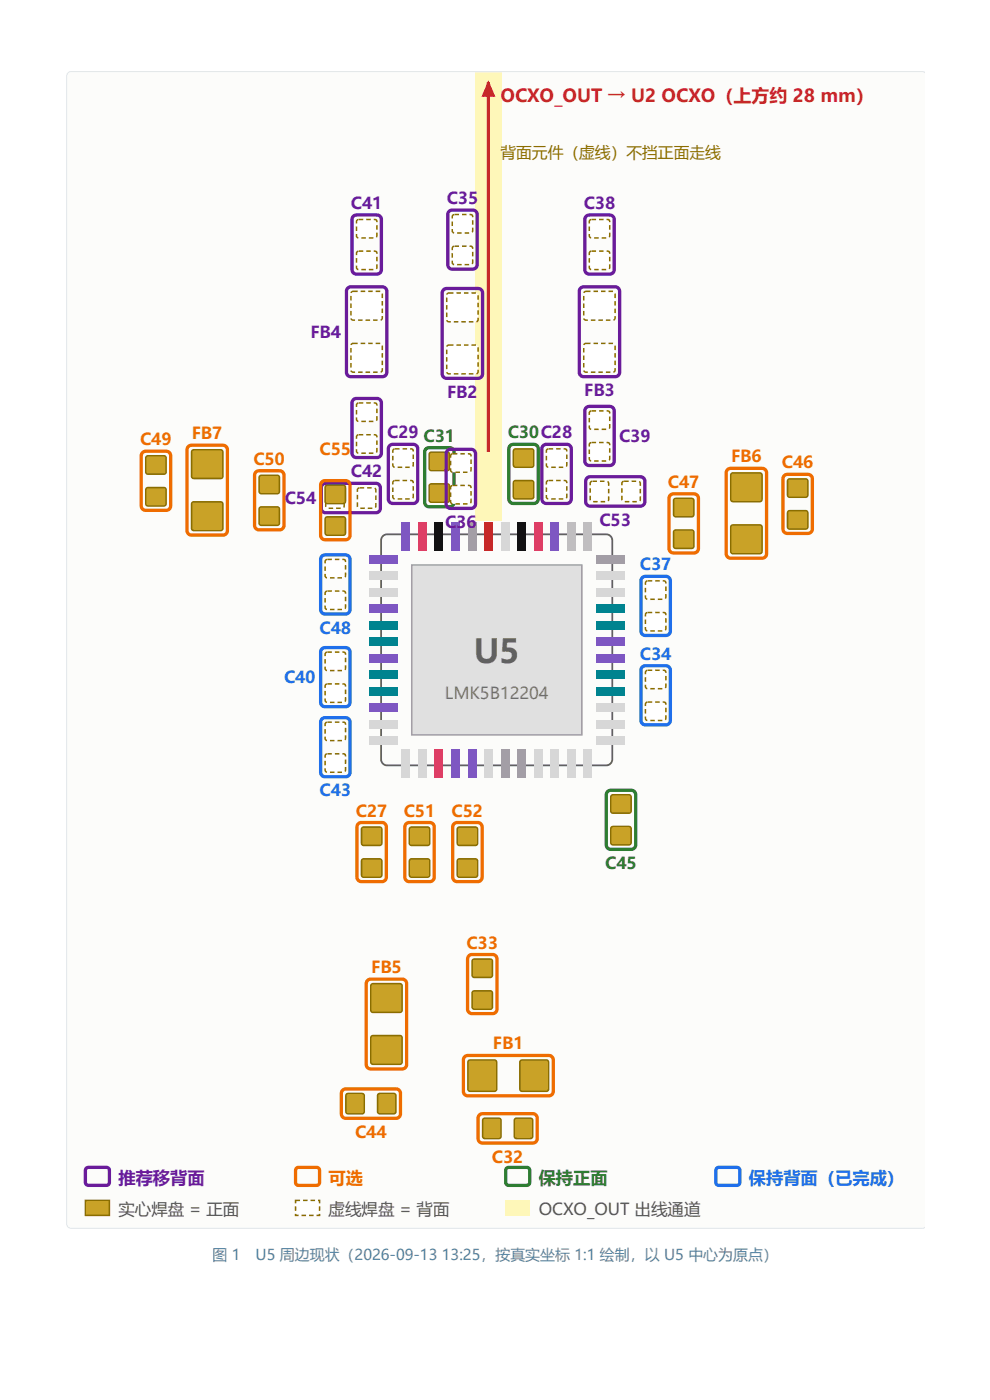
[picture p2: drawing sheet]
<svg xmlns="http://www.w3.org/2000/svg" width="210mm" height="297mm" viewBox="0 0 210 297" stroke-linecap="round" stroke-linejoin="round" font-family="sans-serif">
<defs><g id="words">
<text font-size="7" fill="#616161" x="100.4" y="140.7">U5</text>
<text font-size="3.8" fill="#c62828" x="106.1" y="21.6">OCXO_OUT → U2 OCXO（上方约 28 mm）</text>
<text font-size="3.7" fill="#6a1b9a" x="25.1" y="251.2">推荐移背面</text>
<text font-size="3.7" fill="#ef6c00" x="69.7" y="251.2">可选</text>
<text font-size="3.7" fill="#2e7d32" x="114.2" y="251.2">保持正面</text>
<text font-size="3.7" fill="#1f6feb" x="158.8" y="251.2">保持背面（已完成）</text>
<g font-size="3.5" fill="#6a1b9a">
<text x="74.4" y="44.3">C41</text>
<text x="94.7" y="43.3">C35</text>
<text x="123.8" y="44.3">C38</text>
<text x="65.8" y="71.7">FB4</text>
<text x="94.8" y="84.4">FB2</text>
<text x="123.8" y="84.1">FB3</text>
<text x="82.1" y="93">C29 C31</text>
<text x="131.3" y="93.8">C39</text>
<text x="74.4" y="101.2">C42</text>
<text x="60.4" y="106.9">C54</text>
<text x="94.4" y="112">C</text>
<text x="96.7" y="112">36</text>
<text x="127.1" y="111.5">C53</text>
</g>
<g font-size="3.5" fill="#ef6c00">
<text x="29.7" y="94.5">C49</text>
<text x="40.7" y="93.2">FB7</text>
<text x="53.8" y="98.6">C50</text>
<text x="67.8" y="96.6">C55</text>
<text x="155" y="98.1">FB6</text>
<text x="165.8" y="99.4">C46</text>
<text x="141.6" y="103.5">C47</text>
<text x="75.5" y="173.2">C27</text>
<text x="85.6" y="173.2">C51</text>
<text x="95.8" y="173.2">C52</text>
<text x="98.9" y="201.2">C33</text>
<text x="78.7" y="206.4">FB5</text>
<text x="104.5" y="222.6">FB1</text>
<text x="75.3" y="241.4">C44</text>
<text x="104.3" y="246.6">C32</text>
</g>
<g font-size="3.5" fill="#2e7d32">
<text x="107.7" y="93">C30C28</text>
<text x="128.3" y="184.3">C45</text>
</g>
<g font-size="3.5" fill="#1f6feb">
<text x="135.7" y="121">C37</text>
<text x="67.8" y="134.4">C48</text>
<text x="135.7" y="140">C34</text>
<text x="60.2" y="145">C40</text>
<text x="67.8" y="168.9">C43</text>
</g>
<text font-size="3.5" fill="#757575" x="94.3" y="148.4">LMK5B12204</text>
<g font-size="3.5" fill="#555">
<text x="25.1" y="257.8">实心焊盘 = 正面</text>
<text x="69.7" y="257.8">虚线焊盘 = 背面</text>
<text x="114.2" y="257.8">OCXO_OUT 出线通道</text>
</g>
<text font-size="3.3" fill="#8a6d00" x="106.1" y="33.5">背面元件（虚线）不挡正面走线</text>
<text font-size="3.2" fill="#607d8b" x="45.1" y="267.3">图 1　U5 周边现状（2026-09-13 13:25，按真实坐标 1:1 绘制，以 U5 中心为原点）</text>
</g></defs>
<path d="M196.1 15.4l-.6-.2h-180.4a.92 .92 0 0 0-.9 .9v243.5a.92 .92 0 0 0 .9 1h180.4l.6-.2" fill="none" stroke="#e1e6ea" stroke-width=".26"/>
<path d="M14.3 15.3h181.8v245.1h-181.8z" fill="#fcfcfa"/>
<path d="M100.8 15.3h5.6v95.3h-5.6z" fill="#fff59d"/>
<path d="M103.6 17.4v78.5" fill="none" stroke="#c62828" stroke-width=".7" stroke-linecap="butt"/>
<path d="M103.6 17.4l1.2 3h-2.5z" fill="#c62828"/>
<path d="M103.6 17.4l1.2 3h-2.5z" fill="none" stroke="#c62828" stroke-width=".32"/>
<path d="M87.3 119.9h36v36h-36z" fill="#e0e0e0"/>
<path d="M87.3 119.9h36v36h-36z" fill="none" stroke="#9e9e9e" stroke-width=".32"/>
<path d="M81.2 113.7l.9-.3h46.4a1.27 1.27 0 0 1 1.3 1.2v46.5a1.27 1.27 0 0 1-1.3 1.3h-46.4a1.27 1.27 0 0 1-1.3-1.3v-46.5z" fill="none" stroke="#616161" stroke-width=".38"/>
<g fill="#d7d7d7">
<path d="M85.2 158.9h1.7v6.1h-1.7z"/>
<path d="M88.7 158.9h1.7v6.1h-1.7z"/>
</g>
<path d="M92.2 158.9h1.7v6.1h-1.7z" fill="#ec407a"/>
<g fill="#7e57c2">
<path d="M95.7 158.9h1.7v6.1h-1.7z"/>
<path d="M99.2 158.9h1.7v6.1h-1.7z"/>
</g>
<path d="M102.7 158.9h1.7v6.1h-1.7z" fill="#d7d7d7"/>
<g fill="#9e9e9e">
<path d="M106.2 158.9h1.7v6.1h-1.7z"/>
<path d="M109.7 158.9h1.7v6.1h-1.7z"/>
</g>
<g fill="#d7d7d7">
<path d="M113.2 158.9h1.7v6.1h-1.7z"/>
<path d="M116.7 158.9h1.7v6.1h-1.7z"/>
<path d="M120.2 158.9h1.7v6.1h-1.7z"/>
<path d="M123.7 158.9h1.7v6.1h-1.7z"/>
<path d="M126.3 156.3h6.1v1.7h-6.1z"/>
<path d="M126.3 152.8h6.1v1.7h-6.1z"/>
<path d="M126.3 149.3h6.1v1.7h-6.1z"/>
</g>
<g fill="#00838f">
<path d="M126.3 145.8h6.1v1.7h-6.1z"/>
<path d="M126.3 142.3h6.1v1.7h-6.1z"/>
</g>
<g fill="#7e57c2">
<path d="M126.3 138.8h6.1v1.7h-6.1z"/>
<path d="M126.3 135.3h6.1v1.7h-6.1z"/>
</g>
<g fill="#00838f">
<path d="M126.3 131.8h6.1v1.7h-6.1z"/>
<path d="M126.3 128.3h6.1v1.7h-6.1z"/>
</g>
<g fill="#d7d7d7">
<path d="M126.3 124.8h6.1v1.7h-6.1z"/>
<path d="M126.3 121.3h6.1v1.7h-6.1z"/>
</g>
<path d="M126.3 117.8h6.1v1.7h-6.1z" fill="#9e9e9e"/>
<g fill="#bdbdbd">
<path d="M123.7 110.7h1.7v6.1h-1.7z"/>
<path d="M120.2 110.7h1.7v6.1h-1.7z"/>
</g>
<path d="M116.7 110.7h1.7v6.1h-1.7z" fill="#7e57c2"/>
<path d="M113.2 110.7h1.7v6.1h-1.7z" fill="#ec407a"/>
<path d="M109.7 110.7h1.7v6.1h-1.7z" fill="#111"/>
<path d="M106.2 110.7h1.7v6.1h-1.7z" fill="#d7d7d7"/>
<path d="M102.7 110.7h1.7v6.1h-1.7z" fill="#c62828"/>
<path d="M99.2 110.7h1.7v6.1h-1.7z" fill="#9e9e9e"/>
<path d="M95.7 110.7h1.7v6.1h-1.7z" fill="#7e57c2"/>
<path d="M92.2 110.7h1.7v6.1h-1.7z" fill="#111"/>
<path d="M88.7 110.7h1.7v6.1h-1.7z" fill="#ec407a"/>
<g fill="#7e57c2">
<path d="M85.2 110.7h1.7v6.1h-1.7z"/>
<path d="M78.2 117.8h6.1v1.7h-6.1z"/>
</g>
<g fill="#d7d7d7">
<path d="M78.2 121.3h6.1v1.7h-6.1z"/>
<path d="M78.2 124.8h6.1v1.7h-6.1z"/>
</g>
<path d="M78.2 128.3h6.1v1.7h-6.1z" fill="#7e57c2"/>
<g fill="#00838f">
<path d="M78.2 131.8h6.1v1.7h-6.1z"/>
<path d="M78.2 135.3h6.1v1.7h-6.1z"/>
</g>
<path d="M78.2 138.8h6.1v1.7h-6.1z" fill="#7e57c2"/>
<g fill="#00838f">
<path d="M78.2 142.3h6.1v1.7h-6.1z"/>
<path d="M78.2 145.8h6.1v1.7h-6.1z"/>
</g>
<path d="M78.2 149.3h6.1v1.7h-6.1z" fill="#7e57c2"/>
<g fill="#d7d7d7">
<path d="M78.2 152.8h6.1v1.7h-6.1z"/>
<path d="M78.2 156.3h6.1v1.7h-6.1z"/>
</g>
<path d="M76.8 182.3l.3-.1h3.4l.3 .1 .2 .4v2.9l-.2 .4-.3 .1h-3.4l-.3-.1-.2-.4v-2.9z" fill="#c9a227"/>
<path d="M76.8 182.3l.3-.1h3.4l.3 .1 .2 .4v2.9l-.2 .4-.3 .1h-3.4l-.3-.1-.2-.4v-2.9z" fill="none" stroke="#8a6d00" stroke-width=".32"/>
<path d="M76.8 175.6l.3-.1h3.4l.3 .1 .2 .3v3l-.2 .3-.3 .2h-3.4l-.3-.2-.2-.3v-3z" fill="#c9a227"/>
<path d="M76.8 175.6l.3-.1h3.4l.3 .1 .2 .3v3l-.2 .3-.3 .2h-3.4l-.3-.2-.2-.3v-3z" fill="none" stroke="#8a6d00" stroke-width=".32"/>
<path d="M76 174.8l.6-.3h4.4a.95 .95 0 0 1 .9 1v10.6a.95 .95 0 0 1-.9 .9h-4.4a.95 .95 0 0 1-.9-.9v-10.6z" fill="none" stroke="#ef6c00" stroke-width=".7" stroke-linecap="butt"/>
<path d="M116 95.4l.3-.2h3.4l.3 .2 .2 .3v3l-.2 .3-.3 .1h-3.4l-.3-.1-.2-.3v-3z" fill="#fff"/>
<path d="M117.9 95.1h1v.3h-1zM119.5 95.1h.2a.58 .58 0 0 1 .6 .7l-.3-.1a.35 .35 0 0 0-.5-.3zM120 96.4h.3v1h-.3zM120 98h.3l-.1 1.1-.3-.2zM118.5 99h.9v.3h-.9zM116.9 99h.9v.3h-.9zM115.7 98.3h.3v.5l.3 .2-.1 .3a.72 .72 0 0 1-.5-1zM115.7 96.7h.3v1h-.3zM115.9 95.2l.3-.1 .1 .3-.3 .1v.6h-.3v-.7zM116.3 95.1h1v.3h-1z" fill="#8a6d00"/>
<path d="M116 102.1l.3-.2h3.4l.3 .2 .2 .3v3l-.2 .3-.3 .2h-3.4l-.3-.2-.2-.3v-3z" fill="#fff"/>
<path d="M117.9 101.8h1v.3h-1zM119.5 101.8h.2a.58 .58 0 0 1 .6 .7l-.3-.1a.35 .35 0 0 0-.5-.3zM120 103.1h.3v1h-.3zM120 104.7h.3l-.1 1.1-.3-.2zM118.5 105.7h.9v.3h-.9zM116.9 105.7h.9v.3h-.9zM115.7 105h.3v.5l.3 .2-.1 .3a.72 .72 0 0 1-.5-1zM115.7 103.4h.3v1h-.3zM115.9 101.9l.3-.1 .1 .3-.3 .2v.5h-.3v-.7zM116.3 101.8h1v.3h-1z" fill="#8a6d00"/>
<path d="M115.2 94.5l.6-.2h4.4a.95 .95 0 0 1 .9 .9v10.7a.95 .95 0 0 1-.9 .9h-4.4a.95 .95 0 0 1-.9-.9v-10.7z" fill="none" stroke="#6a1b9a" stroke-width=".7" stroke-linecap="butt"/>
<path d="M83.4 95.4l.4-.2h3.3l.4 .2 .1 .3v3l-.1 .3-.4 .1h-3.3l-.4-.1-.1-.3v-3z" fill="#fff"/>
<path d="M85.3 95.1h1v.3h-1zM86.9 95.1h.2a.58 .58 0 0 1 .7 .7l-.3-.1a.35 .35 0 0 0-.6-.3zM87.5 96.4h.3v1h-.3zM87.5 98h.3l-.2 1.1-.2-.2zM85.9 99h1v.3h-1zM84.3 99h1v.3h-1zM83.1 98.3h.3l.1 .5 .2 .2-.1 .3a.72 .72 0 0 1-.5-1zM83.1 96.7h.3v1h-.3zM83.3 95.2l.3-.1 .1 .3-.2 .1-.1 .6h-.3l.1-.7zM83.8 95.1h.9v.3h-.9z" fill="#8a6d00"/>
<path d="M83.4 102.1l.4-.2h3.3l.4 .2 .1 .3v3l-.1 .3-.4 .2h-3.3l-.4-.2-.1-.3v-3z" fill="#fff"/>
<path d="M85.3 101.8h1v.3h-1zM86.9 101.8h.2a.58 .58 0 0 1 .7 .7l-.3-.1a.35 .35 0 0 0-.6-.3zM87.5 103.1h.3v1h-.3zM87.5 104.7h.3l-.2 1.1-.2-.2zM85.9 105.7h1v.3h-1zM84.3 105.7h1v.3h-1zM83.1 105h.3l.1 .5 .2 .2-.1 .3a.72 .72 0 0 1-.5-1zM83.1 103.4h.3v1h-.3zM83.3 101.9l.3-.1 .1 .3-.2 .2-.1 .5h-.3l.1-.7zM83.8 101.8h.9v.3h-.9z" fill="#8a6d00"/>
<path d="M82.6 94.5l.7-.2h4.3a.95 .95 0 0 1 1 .9v10.7a.95 .95 0 0 1-1 .9h-4.3a.95 .95 0 0 1-1-.9v-10.7z" fill="none" stroke="#6a1b9a" stroke-width=".7" stroke-linecap="butt"/>
<path d="M109 95.4l.3-.2h3.4l.3 .2 .2 .3v3l-.2 .3-.3 .1h-3.4l-.3-.1-.2-.3v-3z" fill="#c9a227"/>
<path d="M109 95.4l.3-.2h3.4l.3 .2 .2 .3v3l-.2 .3-.3 .1h-3.4l-.3-.1-.2-.3v-3z" fill="none" stroke="#8a6d00" stroke-width=".32"/>
<path d="M109 102.1l.3-.2h3.4l.3 .2 .2 .3v3l-.2 .3-.3 .2h-3.4l-.3-.2-.2-.3v-3z" fill="#c9a227"/>
<path d="M109 102.1l.3-.2h3.4l.3 .2 .2 .3v3l-.2 .3-.3 .2h-3.4l-.3-.2-.2-.3v-3z" fill="none" stroke="#8a6d00" stroke-width=".32"/>
<path d="M108.2 94.5l.6-.2h4.4a.95 .95 0 0 1 .9 .9v10.7a.95 .95 0 0 1-.9 .9h-4.4a.95 .95 0 0 1-.9-.9v-10.7z" fill="none" stroke="#2e7d32" stroke-width=".7" stroke-linecap="butt"/>
<path d="M91.1 96.1l.4-.2h3.3l.4 .2 .1 .3v3l-.1 .3-.4 .1h-3.3l-.4-.1-.1-.3v-3z" fill="#c9a227"/>
<path d="M91.1 96.1l.4-.2h3.3l.4 .2 .1 .3v3l-.1 .3-.4 .1h-3.3l-.4-.1-.1-.3v-3z" fill="none" stroke="#8a6d00" stroke-width=".32"/>
<path d="M91.1 102.8l.4-.2h3.3l.4 .2 .1 .3v3l-.1 .3-.4 .2h-3.3l-.4-.2-.1-.3v-3z" fill="#c9a227"/>
<path d="M91.1 102.8l.4-.2h3.3l.4 .2 .1 .3v3l-.1 .3-.4 .2h-3.3l-.4-.2-.1-.3v-3z" fill="none" stroke="#8a6d00" stroke-width=".32"/>
<path d="M90.3 95.2l.7-.2h4.3a.95 .95 0 0 1 1 .9v10.7a.95 .95 0 0 1-1 .9h-4.3a.95 .95 0 0 1-1-.9v-10.7z" fill="none" stroke="#2e7d32" stroke-width=".7" stroke-linecap="butt"/>
<path d="M100.2 210.3l.4-.1h3.3l.4 .1 .1 .4v2.9l-.1 .4-.4 .1h-3.3l-.4-.1-.1-.4v-2.9z" fill="#c9a227"/>
<path d="M100.2 210.3l.4-.1h3.3l.4 .1 .1 .4v2.9l-.1 .4-.4 .1h-3.3l-.4-.1-.1-.4v-2.9z" fill="none" stroke="#8a6d00" stroke-width=".32"/>
<path d="M100.2 203.6l.4-.1h3.3l.4 .1 .1 .3v3l-.1 .3-.4 .2h-3.3l-.4-.2-.1-.3v-3z" fill="#c9a227"/>
<path d="M100.2 203.6l.4-.1h3.3l.4 .1 .1 .3v3l-.1 .3-.4 .2h-3.3l-.4-.2-.1-.3v-3z" fill="none" stroke="#8a6d00" stroke-width=".32"/>
<path d="M99.4 202.8l.7-.3h4.3a.95 .95 0 0 1 1 1v10.6a.95 .95 0 0 1-1 .9h-4.3a.95 .95 0 0 1-1-.9v-10.6z" fill="none" stroke="#ef6c00" stroke-width=".7" stroke-linecap="butt"/>
<path d="M95.7 96.4l.3-.1h3.4l.3 .1 .2 .4v2.9l-.2 .3-.3 .2h-3.4l-.3-.2-.2-.3v-2.9z" fill="#fff"/>
<path d="M97.6 96.1h1v.3h-1zM99.2 96.1h.2a.58 .58 0 0 1 .6 .7h-.3a.35 .35 0 0 0-.5-.4zM99.7 97.5h.3v.9h-.3zM99.7 99.1h.3l-.1 1-.3-.2zM98.2 100h.9v.3h-.9zM96.6 100h.9v.3h-.9zM95.4 99.3h.3v.6l.3 .1-.1 .3a.72 .72 0 0 1-.5-1zM95.4 97.8h.3v.9h-.3zM95.6 96.2l.3-.1v.3l-.2 .2v.5h-.3v-.7zM96 96.1h1v.3h-1z" fill="#8a6d00"/>
<path d="M95.7 103.1l.3-.1h3.4l.3 .1 .2 .4v2.9l-.2 .4-.3 .1h-3.4l-.3-.1-.2-.4v-2.9z" fill="#fff"/>
<path d="M97.6 102.8h1v.3h-1zM99.2 102.8h.2a.58 .58 0 0 1 .6 .8l-.3-.1a.35 .35 0 0 0-.5-.4zM99.7 104.2h.3v.9h-.3zM99.7 105.8h.3l-.1 1-.3-.2zM98.2 106.7h.9v.4h-.9zM96.6 106.7h.9v.4h-.9zM95.4 106.1h.3v.5l.3 .1-.1 .4a.72 .72 0 0 1-.5-1zM95.4 104.5h.3v.9h-.3zM95.6 103l.3-.2v.4l-.2 .1v.5h-.3v-.6zM96 102.8h1v.3h-1z" fill="#8a6d00"/>
<path d="M94.9 95.6l.6-.3h4.4a.95 .95 0 0 1 .9 1v10.6a.95 .95 0 0 1-.9 1h-4.4a.95 .95 0 0 1-.9-1v-10.6z" fill="none" stroke="#6a1b9a" stroke-width=".7" stroke-linecap="butt"/>
<path d="M125.1 87.3l.3-.1h3.4l.3 .1 .2 .3v3l-.2 .3-.3 .2h-3.4l-.3-.2-.2-.3v-3z" fill="#fff"/>
<path d="M127 87h1v.3h-1zM128.6 87h.2a.58 .58 0 0 1 .6 .7l-.3-.1a.35 .35 0 0 0-.5-.3zM129.1 88.4h.3v.9h-.3zM129.1 90h.3l-.1 1-.3-.2zM127.6 90.9h.9v.3h-.9zM126 90.9h.9v.3h-.9zM124.8 90.2h.3v.6l.3 .1-.1 .3a.72 .72 0 0 1-.5-1zM124.8 88.7h.3v.9h-.3zM125 87.1l.3-.1 .1 .3-.3 .2v.5h-.3v-.7zM125.4 87h1v.3h-1z" fill="#8a6d00"/>
<path d="M125.1 94l.3-.1h3.4l.3 .1 .2 .4v2.9l-.2 .4-.3 .1h-3.4l-.3-.1-.2-.4v-2.9z" fill="#fff"/>
<path d="M127 93.7h1v.3h-1zM128.6 93.7h.2a.58 .58 0 0 1 .6 .8l-.3-.1a.35 .35 0 0 0-.5-.4zM129.1 95.1h.3v.9h-.3zM129.1 96.7h.3l-.1 1-.3-.2zM127.6 97.6h.9v.4h-.9zM126 97.6h.9v.4h-.9zM124.8 97h.3v.5l.3 .1-.1 .3a.72 .72 0 0 1-.5-.9zM124.8 95.4h.3v.9h-.3zM125 93.9l.3-.2 .1 .4-.3 .1v.5h-.3v-.6zM125.4 93.7h1v.3h-1z" fill="#8a6d00"/>
<path d="M124.3 86.5l.6-.3h4.4a.95 .95 0 0 1 .9 1v10.6a.95 .95 0 0 1-.9 1h-4.4a.95 .95 0 0 1-.9-1v-10.6z" fill="none" stroke="#6a1b9a" stroke-width=".7" stroke-linecap="butt"/>
<path d="M75.7 85.6l.4-.1h3.3l.4 .1 .1 .4v2.9l-.1 .4-.4 .1h-3.3l-.4-.1-.1-.4v-2.9z" fill="#fff"/>
<path d="M77.6 85.3h1v.3h-1zM79.2 85.3h.2a.58 .58 0 0 1 .7 .8l-.4-.1a.35 .35 0 0 0-.5-.4zM79.7 86.7h.4v.9h-.4zM79.7 88.3h.4l-.2 1-.2-.2zM78.2 89.2h1v.4h-1zM76.6 89.2h1v.4h-1zM75.4 88.6h.3l.1 .5 .2 .1-.1 .3a.72 .72 0 0 1-.5-.9zM75.4 87h.3v.9h-.3zM75.6 85.5l.3-.2 .1 .4-.2 .1-.1 .5h-.3l.1-.6zM76.1 85.3h.9v.3h-.9z" fill="#8a6d00"/>
<path d="M75.7 92.4l.4-.2h3.3l.4 .2 .1 .3v3l-.1 .3-.4 .1h-3.3l-.4-.1-.1-.3v-3z" fill="#fff"/>
<path d="M77.6 92.1h1v.3h-1zM79.2 92.1h.2a.58 .58 0 0 1 .7 .7l-.4-.1a.35 .35 0 0 0-.5-.3zM79.7 93.4h.4v1h-.4zM79.7 95h.4l-.2 1.1-.2-.2zM78.2 96h1v.3h-1zM76.6 96h1v.3h-1zM75.4 95.3h.3l.1 .5 .2 .2-.1 .3a.72 .72 0 0 1-.5-1zM75.4 93.7h.3v1h-.3zM75.6 92.2l.3-.1 .1 .3-.2 .2-.1 .5h-.3l.1-.7zM76.1 92.1h.9v.3h-.9z" fill="#8a6d00"/>
<path d="M74.9 84.8l.7-.3h4.3a.95 .95 0 0 1 1 1v10.6a.95 .95 0 0 1-1 1h-4.3a.95 .95 0 0 1-1-1v-10.6z" fill="none" stroke="#6a1b9a" stroke-width=".7" stroke-linecap="butt"/>
<path d="M129.6 175.5l.4-.2h3.3l.4 .2 .1 .3v3l-.1 .3-.4 .1h-3.3l-.4-.1-.1-.3v-3z" fill="#c9a227"/>
<path d="M129.6 175.5l.4-.2h3.3l.4 .2 .1 .3v3l-.1 .3-.4 .1h-3.3l-.4-.1-.1-.3v-3z" fill="none" stroke="#8a6d00" stroke-width=".32"/>
<path d="M129.6 168.7l.4-.1h3.3l.4 .1 .1 .4v2.9l-.1 .4-.4 .1h-3.3l-.4-.1-.1-.4v-2.9z" fill="#c9a227"/>
<path d="M129.6 168.7l.4-.1h3.3l.4 .1 .1 .4v2.9l-.1 .4-.4 .1h-3.3l-.4-.1-.1-.4v-2.9z" fill="none" stroke="#8a6d00" stroke-width=".32"/>
<path d="M128.8 167.9l.7-.2h4.3a.95 .95 0 0 1 1 .9v10.6a.95 .95 0 0 1-1 1h-4.3a.95 .95 0 0 1-1-1v-10.6z" fill="none" stroke="#2e7d32" stroke-width=".7" stroke-linecap="butt"/>
<path d="M142.9 105.9l.4-.2h3.3l.4 .2 .1 .3v3l-.1 .3-.4 .1h-3.3l-.4-.1-.1-.3v-3z" fill="#c9a227"/>
<path d="M142.9 105.9l.4-.2h3.3l.4 .2 .1 .3v3l-.1 .3-.4 .1h-3.3l-.4-.1-.1-.3v-3z" fill="none" stroke="#8a6d00" stroke-width=".32"/>
<path d="M142.9 112.6l.4-.2h3.3l.4 .2 .1 .3v3l-.1 .3-.4 .2h-3.3l-.4-.2-.1-.3v-3z" fill="#c9a227"/>
<path d="M142.9 112.6l.4-.2h3.3l.4 .2 .1 .3v3l-.1 .3-.4 .2h-3.3l-.4-.2-.1-.3v-3z" fill="none" stroke="#8a6d00" stroke-width=".32"/>
<path d="M142.1 105l.7-.2h4.3a.95 .95 0 0 1 1 .9v10.7a.95 .95 0 0 1-1 .9h-4.3a.95 .95 0 0 1-1-.9v-10.7z" fill="none" stroke="#ef6c00" stroke-width=".7" stroke-linecap="butt"/>
<path d="M55.1 101l.3-.2h3.4l.3 .2 .2 .3v3l-.2 .3-.3 .1h-3.4l-.3-.1-.2-.3v-3z" fill="#c9a227"/>
<path d="M55.1 101l.3-.2h3.4l.3 .2 .2 .3v3l-.2 .3-.3 .1h-3.4l-.3-.1-.2-.3v-3z" fill="none" stroke="#8a6d00" stroke-width=".32"/>
<path d="M55.1 107.7l.3-.2h3.4l.3 .2 .2 .3v3l-.2 .3-.3 .2h-3.4l-.3-.2-.2-.3v-3z" fill="#c9a227"/>
<path d="M55.1 107.7l.3-.2h3.4l.3 .2 .2 .3v3l-.2 .3-.3 .2h-3.4l-.3-.2-.2-.3v-3z" fill="none" stroke="#8a6d00" stroke-width=".32"/>
<path d="M54.3 100.1l.6-.2h4.4a.95 .95 0 0 1 .9 .9v10.7a.95 .95 0 0 1-.9 .9h-4.4a.95 .95 0 0 1-.9-.9v-10.7z" fill="none" stroke="#ef6c00" stroke-width=".7" stroke-linecap="butt"/>
<path d="M86.9 182.3l.4-.1h3.3l.4 .1 .1 .4v2.9l-.1 .4-.4 .1h-3.3l-.4-.1-.1-.4v-2.9z" fill="#c9a227"/>
<path d="M86.9 182.3l.4-.1h3.3l.4 .1 .1 .4v2.9l-.1 .4-.4 .1h-3.3l-.4-.1-.1-.4v-2.9z" fill="none" stroke="#8a6d00" stroke-width=".32"/>
<path d="M86.9 175.6l.4-.1h3.3l.4 .1 .1 .3v3l-.1 .3-.4 .2h-3.3l-.4-.2-.1-.3v-3z" fill="#c9a227"/>
<path d="M86.9 175.6l.4-.1h3.3l.4 .1 .1 .3v3l-.1 .3-.4 .2h-3.3l-.4-.2-.1-.3v-3z" fill="none" stroke="#8a6d00" stroke-width=".32"/>
<path d="M86.1 174.8l.7-.3h4.3a.95 .95 0 0 1 1 1v10.6a.95 .95 0 0 1-1 .9h-4.3a.95 .95 0 0 1-1-.9v-10.6z" fill="none" stroke="#ef6c00" stroke-width=".7" stroke-linecap="butt"/>
<path d="M97.1 182.3l.3-.1h3.4l.3 .1 .2 .4v2.9l-.2 .4-.3 .1h-3.4l-.3-.1-.2-.4v-2.9z" fill="#c9a227"/>
<path d="M97.1 182.3l.3-.1h3.4l.3 .1 .2 .4v2.9l-.2 .4-.3 .1h-3.4l-.3-.1-.2-.4v-2.9z" fill="none" stroke="#8a6d00" stroke-width=".32"/>
<path d="M97.1 175.6l.3-.1h3.4l.3 .1 .2 .3v3l-.2 .3-.3 .2h-3.4l-.3-.2-.2-.3v-3z" fill="#c9a227"/>
<path d="M97.1 175.6l.3-.1h3.4l.3 .1 .2 .3v3l-.2 .3-.3 .2h-3.4l-.3-.2-.2-.3v-3z" fill="none" stroke="#8a6d00" stroke-width=".32"/>
<path d="M96.3 174.8l.6-.3h4.4a.95 .95 0 0 1 .9 1v10.6a.95 .95 0 0 1-.9 .9h-4.4a.95 .95 0 0 1-.9-.9v-10.6z" fill="none" stroke="#ef6c00" stroke-width=".7" stroke-linecap="butt"/>
<path d="M132 102.2l.3-.1h3l.3 .1 .2 .4v3.3l-.2 .4-.3 .1h-3l-.3-.1-.2-.4v-3.3z" fill="#fff"/>
<path d="M133.9 101.9h1v.4h-1zM135.6 102a.89 .89 0 0 1 .3 1.1h-.3l-.2-.8zM135.6 103.7h.3v1h-.3zM135.6 105.3h.3l-.1 1.1-.3-.2zM134.1 106.3h.9v.3h-.9zM132.5 106.3h.9v.3h-.9zM131.7 105.2h.3v.9l-.3 .1zM131.7 103.6h.3v.9h-.3zM131.9 102.1l.3-.1 .1 .3-.3 .1v.5h-.3v-.6zM132.3 101.9h1v.4h-1z" fill="#8a6d00"/>
<path d="M125.3 102.2l.3-.1h3l.3 .1 .1 .4v3.3l-.1 .4-.3 .1h-3l-.3-.1-.2-.4v-3.3z" fill="#fff"/>
<path d="M127.2 101.9h1v.4h-1zM128.9 102a.89 .89 0 0 1 .3 1.1h-.3l-.2-.8zM128.9 103.7h.3v1h-.3zM128.9 105.3h.3l-.2 1.1-.2-.2zM127.3 106.3h1v.3h-1zM125.7 106.3h1v.3h-1zM125 105.2h.3v.9l-.3 .1zM125 103.6h.3v.9h-.3zM125.2 102.1l.3-.1v.3l-.2 .1v.5h-.3v-.6zM125.6 101.9h1v.4h-1z" fill="#8a6d00"/>
<path d="M124.5 101.4l.6-.3h10.7a.95 .95 0 0 1 .9 1v4.3a.95 .95 0 0 1-.9 1h-10.7a.95 .95 0 0 1-.9-1v-4.3z" fill="none" stroke="#6a1b9a" stroke-width=".7" stroke-linecap="butt"/>
<path d="M69.2 103.6l.3-.1h3l.3 .1 .2 .4v3.3l-.2 .4-.3 .1h-3l-.3-.1-.1-.4v-3.3z" fill="#fff"/>
<path d="M71.1 103.3h1v.4h-1zM72.8 103.4a.89 .89 0 0 1 .3 1.1h-.3l-.2-.8zM72.8 105.1h.3v1h-.3zM72.8 106.7h.3l-.1 1.1-.3-.2zM71.3 107.7h.9v.3h-.9zM69.7 107.7h.9v.3h-.9zM68.9 106.6h.3v.9l-.3 .1zM68.9 105h.3v.9h-.3zM69.1 103.5l.3-.1 .1 .3-.3 .1v.5h-.3l.1-.6zM69.5 103.3h1v.4h-1z" fill="#8a6d00"/>
<path d="M75.9 103.6l.3-.1h3l.3 .1 .2 .4v3.3l-.2 .4-.3 .1h-3l-.3-.1-.1-.4v-3.3z" fill="#fff"/>
<path d="M77.8 103.3h1v.4h-1zM79.5 103.4a.89 .89 0 0 1 .3 1.1h-.3l-.1-.8zM79.5 105.1h.3v1h-.3zM79.5 106.7h.3l-.1 1.1-.3-.2zM78 107.7h.9v.3h-.9zM76.4 107.7h.9v.3h-.9zM75.6 106.6h.3l.1 .9-.3 .1zM75.6 105h.3v.9h-.3zM75.8 103.5l.3-.1 .1 .3-.2 .1-.1 .5h-.3l.1-.6zM76.2 103.3h1v.4h-1z" fill="#8a6d00"/>
<path d="M68.4 102.8l.7-.3h10.6a.95 .95 0 0 1 .9 1v4.3a.95 .95 0 0 1-.9 1h-10.6a.95 .95 0 0 1-1-1v-4.3z" fill="none" stroke="#6a1b9a" stroke-width=".7" stroke-linecap="butt"/>
<path d="M69.1 103.1l.3-.2h3.4l.3 .2 .2 .3v3l-.2 .3-.3 .1h-3.4l-.3-.1-.2-.3v-3z" fill="#c9a227"/>
<path d="M69.1 103.1l.3-.2h3.4l.3 .2 .2 .3v3l-.2 .3-.3 .1h-3.4l-.3-.1-.2-.3v-3z" fill="none" stroke="#8a6d00" stroke-width=".32"/>
<path d="M69.1 109.8l.3-.2h3.4l.3 .2 .2 .3v3l-.2 .3-.3 .2h-3.4l-.3-.2-.2-.3v-3z" fill="#c9a227"/>
<path d="M69.1 109.8l.3-.2h3.4l.3 .2 .2 .3v3l-.2 .3-.3 .2h-3.4l-.3-.2-.2-.3v-3z" fill="none" stroke="#8a6d00" stroke-width=".32"/>
<path d="M68.3 102.2l.6-.2h4.4a.95 .95 0 0 1 .9 .9v10.7a.95 .95 0 0 1-.9 .9h-4.4a.95 .95 0 0 1-.9-.9v-10.7z" fill="none" stroke="#ef6c00" stroke-width=".7" stroke-linecap="butt"/>
<path d="M137 149.1l.3-.2h3.4l.3 .2 .2 .3v3l-.2 .3-.3 .2h-3.4l-.3-.2-.2-.3v-3z" fill="#fff"/>
<path d="M138.9 148.8h1v.3h-1zM140.5 148.8h.2a.58 .58 0 0 1 .6 .7l-.3-.1a.35 .35 0 0 0-.5-.3zM141 150.1h.3v1h-.3zM141 151.7h.3l-.1 1.1-.3-.2zM139.5 152.7h.9v.3h-.9zM137.9 152.7h.9v.3h-.9zM136.7 152h.3v.5l.3 .2-.1 .3a.72 .72 0 0 1-.5-1zM136.7 150.4h.3v1h-.3zM136.9 148.9l.3-.1 .1 .3-.3 .2v.5h-.3v-.7zM137.3 148.8h1v.3h-1z" fill="#8a6d00"/>
<path d="M137 142.3l.3-.1h3.4l.3 .1 .2 .4v2.9l-.2 .4-.3 .1h-3.4l-.3-.1-.2-.4v-2.9z" fill="#fff"/>
<path d="M138.9 142h1v.4h-1zM140.5 142h.2a.58 .58 0 0 1 .6 .8l-.3-.1a.35 .35 0 0 0-.5-.3zM141 143.4h.3v1h-.3zM141 145h.3l-.1 1.1-.3-.3zM139.5 146h.9v.3h-.9zM137.9 146h.9v.3h-.9zM136.7 145.3h.3v.5l.3 .1-.1 .4a.72 .72 0 0 1-.5-1zM136.7 143.7h.3v.9h-.3zM136.9 142.2l.3-.2 .1 .4-.3 .1v.5h-.3v-.6zM137.3 142h1v.4h-1z" fill="#8a6d00"/>
<path d="M136.2 141.5l.6-.3h4.4a.95 .95 0 0 1 .9 1v10.6a.95 .95 0 0 1-.9 1h-4.4a.95 .95 0 0 1-.9-1v-10.6z" fill="none" stroke="#1f6feb" stroke-width=".7" stroke-linecap="butt"/>
<path d="M137 123.4l.3-.2h3.4l.3 .2 .2 .3v3l-.2 .3-.3 .1h-3.4l-.3-.1-.2-.3v-3z" fill="#fff"/>
<path d="M138.9 123.1h1v.3h-1zM140.5 123.1h.2a.58 .58 0 0 1 .6 .7l-.3-.1a.35 .35 0 0 0-.5-.3zM141 124.4h.3v1h-.3zM141 126h.3l-.1 1.1-.3-.2zM139.5 127h.9v.3h-.9zM137.9 127h.9v.3h-.9zM136.7 126.3h.3v.5l.3 .2-.1 .3a.72 .72 0 0 1-.5-1zM136.7 124.7h.3v1h-.3zM136.9 123.2l.3-.1 .1 .3-.3 .2v.5h-.3v-.7zM137.3 123.1h1v.3h-1z" fill="#8a6d00"/>
<path d="M137 130.1l.3-.2h3.4l.3 .2 .2 .3v3l-.2 .3-.3 .2h-3.4l-.3-.2-.2-.3v-3z" fill="#fff"/>
<path d="M138.9 129.8h1v.3h-1zM140.5 129.8h.2a.58 .58 0 0 1 .6 .7l-.3-.1a.35 .35 0 0 0-.5-.3zM141 131.1h.3v1h-.3zM141 132.7h.3l-.1 1.1-.3-.2zM139.5 133.7h.9v.3h-.9zM137.9 133.7h.9v.3h-.9zM136.7 133h.3v.5l.3 .2-.1 .3a.72 .72 0 0 1-.5-1zM136.7 131.4h.3v1h-.3zM136.9 129.9l.3-.1 .1 .3-.3 .2v.5h-.3v-.7zM137.3 129.8h1v.3h-1z" fill="#8a6d00"/>
<path d="M136.2 122.6l.6-.3h4.4a.95 .95 0 0 1 .9 .9v10.7a.95 .95 0 0 1-.9 .9h-4.4a.95 .95 0 0 1-.9-.9v-10.7z" fill="none" stroke="#1f6feb" stroke-width=".7" stroke-linecap="butt"/>
<path d="M69.1 145.2l.3-.1h3.4l.3 .1 .2 .4v2.9l-.2 .4-.3 .1h-3.4l-.3-.1-.2-.4v-2.9z" fill="#fff"/>
<path d="M71 144.9h1v.4h-1zM72.6 144.9h.2a.58 .58 0 0 1 .6 .8l-.3-.1a.35 .35 0 0 0-.5-.3zM73.1 146.3h.3v.9h-.3zM73.1 147.9h.3l-.1 1-.3-.2zM71.6 148.8h.9v.4h-.9zM70 148.8h.9v.4h-.9zM68.8 148.2h.3v.5l.2 .1v.4a.72 .72 0 0 1-.5-1zM68.8 146.6h.3v.9h-.3zM69 145.1l.3-.2v.4l-.2 .1v.5h-.3v-.6zM69.4 144.9h1v.4h-1z" fill="#8a6d00"/>
<path d="M69.1 138.5l.3-.2h3.4l.3 .2 .2 .3v3l-.2 .3-.3 .2h-3.4l-.3-.2-.2-.3v-3z" fill="#fff"/>
<path d="M71 138.2h1v.3h-1zM72.6 138.2h.2a.58 .58 0 0 1 .6 .7l-.3-.1a.35 .35 0 0 0-.5-.3zM73.1 139.5h.3v1h-.3zM73.1 141.1h.3l-.1 1.1-.3-.2zM71.6 142.1h.9v.3h-.9zM70 142.1h.9v.3h-.9zM68.8 141.4h.3v.5l.2 .2v.3a.72 .72 0 0 1-.5-1zM68.8 139.8h.3v1h-.3zM69 138.3l.3-.1v.3l-.2 .2v.5h-.3v-.7zM69.4 138.2h1v.3h-1z" fill="#8a6d00"/>
<path d="M68.3 137.7l.6-.3h4.4a.95 .95 0 0 1 .9 .9v10.7a.95 .95 0 0 1-.9 .9h-4.4a.95 .95 0 0 1-.9-.9v-10.7z" fill="none" stroke="#1f6feb" stroke-width=".7" stroke-linecap="butt"/>
<path d="M69.1 160.1l.3-.2h3.4l.3 .2 .2 .3v3l-.2 .3-.3 .1h-3.4l-.3-.1-.2-.3v-3z" fill="#fff"/>
<path d="M71 159.8h1v.3h-1zM72.6 159.8h.2a.58 .58 0 0 1 .6 .7l-.3-.1a.35 .35 0 0 0-.5-.3zM73.1 161.1h.3v1h-.3zM73.1 162.7h.3l-.1 1.1-.3-.2zM71.6 163.7h.9v.3h-.9zM70 163.7h.9v.3h-.9zM68.8 163h.3v.5l.2 .2v.3a.72 .72 0 0 1-.5-1zM68.8 161.4h.3v1h-.3zM69 159.9l.3-.1v.3l-.2 .1v.6h-.3v-.7zM69.4 159.8h1v.3h-1z" fill="#8a6d00"/>
<path d="M69.1 153.3l.3-.1h3.4l.3 .1 .2 .4v2.9l-.2 .4-.3 .1h-3.4l-.3-.1-.2-.4v-2.9z" fill="#fff"/>
<path d="M71 153h1v.4h-1zM72.6 153h.2a.58 .58 0 0 1 .6 .8l-.3-.1a.35 .35 0 0 0-.5-.3zM73.1 154.4h.3v1h-.3zM73.1 156h.3l-.1 1.1-.3-.2zM71.6 157h.9v.3h-.9zM70 157h.9v.3h-.9zM68.8 156.3h.3v.5l.2 .2v.3a.72 .72 0 0 1-.5-1zM68.8 154.7h.3v.9h-.3zM69 153.2l.3-.1v.3l-.2 .1v.6h-.3v-.7zM69.4 153h1v.4h-1z" fill="#8a6d00"/>
<path d="M68.3 152.5l.6-.2h4.4a.95 .95 0 0 1 .9 .9v10.6a.95 .95 0 0 1-.9 1h-4.4a.95 .95 0 0 1-.9-1v-10.6z" fill="none" stroke="#1f6feb" stroke-width=".7" stroke-linecap="butt"/>
<path d="M69.1 118.8l.3-.1h3.4l.3 .1 .2 .4v2.9l-.2 .4-.3 .1h-3.4l-.3-.1-.2-.4v-2.9z" fill="#fff"/>
<path d="M71 118.5h1v.3h-1zM72.6 118.5h.2a.58 .58 0 0 1 .6 .7h-.3a.35 .35 0 0 0-.5-.4zM73.1 119.9h.3v.9h-.3zM73.1 121.5h.3l-.1 1-.3-.2zM71.6 122.4h.9v.4h-.9zM70 122.4h.9v.4h-.9zM68.8 121.8h.3v.5l.2 .1v.3a.72 .72 0 0 1-.5-.9zM68.8 120.2h.3v.9h-.3zM69 118.6l.3-.1v.3l-.2 .2v.5h-.3v-.6zM69.4 118.5h1v.3h-1z" fill="#8a6d00"/>
<path d="M69.1 125.5l.3-.1h3.4l.3 .1 .2 .4v2.9l-.2 .4-.3 .1h-3.4l-.3-.1-.2-.4v-2.9z" fill="#fff"/>
<path d="M71 125.2h1v.4h-1zM72.6 125.2h.2a.58 .58 0 0 1 .6 .8l-.3-.1a.35 .35 0 0 0-.5-.3zM73.1 126.6h.3v.9h-.3zM73.1 128.2h.3l-.1 1-.3-.2zM71.6 129.1h.9v.4h-.9zM70 129.1h.9v.4h-.9zM68.8 128.5h.3v.5l.2 .1v.4a.72 .72 0 0 1-.5-1zM68.8 126.9h.3v.9h-.3zM69 125.4l.3-.2v.4l-.2 .1v.5h-.3v-.6zM69.4 125.2h1v.4h-1z" fill="#8a6d00"/>
<path d="M68.3 118l.6-.3h4.4a.95 .95 0 0 1 .9 1v10.6a.95 .95 0 0 1-.9 1h-4.4a.95 .95 0 0 1-.9-1v-10.6z" fill="none" stroke="#1f6feb" stroke-width=".7" stroke-linecap="butt"/>
<path d="M110.3 225l.4-.1h5.1l.4 .1 .1 .4v5.6l-.1 .4-.4 .1h-5.1l-.4-.1-.1-.4v-5.6z" fill="#c9a227"/>
<path d="M110.3 225l.4-.1h5.1l.4 .1 .1 .4v5.6l-.1 .4-.4 .1h-5.1l-.4-.1-.1-.4v-5.6z" fill="none" stroke="#8a6d00" stroke-width=".32"/>
<path d="M99.3 225l.4-.1h5.1l.4 .1 .1 .4v5.6l-.1 .4-.4 .1h-5.1l-.4-.1-.1-.4v-5.6z" fill="#c9a227"/>
<path d="M99.3 225l.4-.1h5.1l.4 .1 .1 .4v5.6l-.1 .4-.4 .1h-5.1l-.4-.1-.1-.4v-5.6z" fill="none" stroke="#8a6d00" stroke-width=".32"/>
<path d="M98.5 224.2l.7-.3h17.1a.95 .95 0 0 1 1 1v6.6a.95 .95 0 0 1-1 1h-17.1a.95 .95 0 0 1-1-1v-6.6z" fill="none" stroke="#ef6c00" stroke-width=".7" stroke-linecap="butt"/>
<path d="M94.8 62.3l.4-.1h5.7l.3 .1 .2 .3v5.2l-.2 .3-.3 .2h-5.7l-.4-.2-.1-.3v-5.2z" fill="#fff"/>
<path d="M96.8 62h.9v.3h-.9zM98.4 62h.9v.3h-.9zM100 62h.9v.3h-.9zM101.2 62.6h.3v1h-.3zM101.2 64.2h.3v1h-.3zM101.2 65.8h.3v1h-.3zM101.2 67.4h.3a.75 .75 0 0 1-.5 1v-.3l.2-.2zM99.4 68.1h1v.3h-1zM97.8 68.1h1v.3h-1zM96.2 68.1h1v.3h-1zM94.6 68l.3-.1 .1 .2h.6v.3a.76 .76 0 0 1-1-.4zM94.5 66.3h.4v1h-.4zM94.5 64.7h.4v1h-.4zM94.5 63.1h.4v1h-.4zM94.7 62.2l.5-.2h.9v.3h-.9l-.3 .2-.3-.1z" fill="#8a6d00"/>
<path d="M94.8 73.3l.4-.1h5.7l.3 .1 .2 .4v5.1l-.2 .4-.3 .1h-5.7l-.4-.1-.1-.4v-5.1z" fill="#fff"/>
<path d="M96.8 73h.9v.4h-.9zM98.4 73h.9v.4h-.9zM100 73h.9v.4h-.9zM101.2 73.7h.3v.9h-.3zM101.2 75.3h.3v.9h-.3zM101.2 76.9h.3v.9h-.3zM101.2 78.4h.3a.75 .75 0 0 1-.5 1.1v-.4l.2-.1zM99.4 79.2h1v.3h-1zM97.8 79.2h1v.3h-1zM96.2 79.2h1v.3h-1zM94.6 79l.3-.1 .1 .2 .6 .1v.3a.76 .76 0 0 1-1-.5zM94.5 77.4h.4v.9h-.4zM94.5 75.8h.4v.9h-.4zM94.5 74.2h.4v.9h-.4zM94.7 73.2l.5-.2h.9v.4h-.9l-.3 .2-.3-.1z" fill="#8a6d00"/>
<path d="M94 61.5l.7-.3h6.7a.95 .95 0 0 1 .9 1v17.1a.95 .95 0 0 1-.9 1h-6.7a.95 .95 0 0 1-.9-1v-17.1z" fill="none" stroke="#6a1b9a" stroke-width=".7" stroke-linecap="butt"/>
<path d="M123.9 61.9l.3-.1h5.7l.4 .1 .1 .4v5.1l-.1 .4-.4 .1h-5.7l-.3-.1-.1-.4v-5.1z" fill="#fff"/>
<path d="M125.8 61.6h1v.4h-1zM127.4 61.6h1v.4h-1zM129 61.6l1 .1v.3h-1zM130.3 62.3h.3v.9h-.3zM130.3 63.9h.3v.9h-.3zM130.3 65.5h.3v.9h-.3zM130.3 67.1h.3a.75 .75 0 0 1-.5 1l-.1-.3 .2-.2zM128.5 67.8h.9v.3h-.9zM126.9 67.8h.9v.3h-.9zM125.3 67.8h.9v.3h-.9zM123.6 67.6l.3-.1 .2 .2 .5 .1v.3a.76 .76 0 0 1-1-.5zM123.6 66h.3v.9h-.3zM123.6 64.4h.3v.9h-.3zM123.6 62.8h.3v.9h-.3zM123.8 61.8l.4-.2h1v.4h-1l-.3 .2-.3-.1z" fill="#8a6d00"/>
<path d="M123.9 73l.3-.1h5.7l.4 .1 .1 .3v5.2l-.1 .3-.4 .2h-5.7l-.3-.2-.1-.3v-5.2z" fill="#fff"/>
<path d="M125.8 72.7h1v.3h-1zM127.4 72.7h1v.3h-1zM129 72.7h1v.3h-1zM130.3 73.3h.3v1h-.3zM130.3 74.9h.3v1h-.3zM130.3 76.5h.3v1h-.3zM130.3 78.1h.3a.75 .75 0 0 1-.5 1l-.1-.3 .2-.2zM128.5 78.8h.9v.3h-.9zM126.9 78.8h.9v.3h-.9zM125.3 78.8h.9v.3h-.9zM123.6 78.6h.3l.2 .2h.5v.3a.76 .76 0 0 1-1-.5zM123.6 77h.3v1h-.3zM123.6 75.4h.3v1h-.3zM123.6 73.8h.3v1h-.3zM123.8 72.9l.4-.2h1v.3h-1l-.3 .2-.3-.1z" fill="#8a6d00"/>
<path d="M123.1 61.1l.7-.2h6.6a.95 .95 0 0 1 1 .9v17.2a.95 .95 0 0 1-1 .9h-6.6a.95 .95 0 0 1-1-.9v-17.2z" fill="none" stroke="#6a1b9a" stroke-width=".7" stroke-linecap="butt"/>
<path d="M74.5 61.9l.4-.1h5.7l.3 .1 .2 .4v5.1l-.2 .4-.3 .1h-5.7l-.4-.1-.1-.4v-5.1z" fill="#fff"/>
<path d="M76.5 61.6h.9v.4h-.9zM78.1 61.6h.9v.4h-.9zM79.7 61.6l.9 .1v.3h-.9zM80.9 62.3h.3v.9h-.3zM80.9 63.9h.3v.9h-.3zM80.9 65.5h.3v.9h-.3zM80.9 67.1h.3a.75 .75 0 0 1-.5 1v-.3l.2-.2zM79.1 67.8h.9v.3h-.9zM77.5 67.8h1v.3h-1zM75.9 67.8h1v.3h-1zM74.3 67.6l.3-.1 .1 .2 .6 .1v.3a.76 .76 0 0 1-1-.5zM74.2 66h.4v.9h-.4zM74.2 64.4h.4v.9h-.4zM74.2 62.8h.4v.9h-.4zM74.4 61.8l.5-.2h.9v.4h-.9l-.3 .2-.3-.1z" fill="#8a6d00"/>
<path d="M74.5 73l.4-.1h5.7l.3 .1 .2 .3v5.2l-.2 .3-.3 .2h-5.7l-.4-.2-.1-.3v-5.2z" fill="#fff"/>
<path d="M76.5 72.7h.9v.3h-.9zM78.1 72.7h.9v.3h-.9zM79.7 72.7h.9v.3h-.9zM80.9 73.3h.3v1h-.3zM80.9 74.9h.3v1h-.3zM80.9 76.5h.3v1h-.3zM80.9 78.1h.3a.75 .75 0 0 1-.5 1v-.3l.2-.2zM79.1 78.8h.9v.3h-.9zM77.5 78.8h1v.3h-1zM75.9 78.8h1v.3h-1zM74.3 78.6h.3l.1 .2h.6v.3a.76 .76 0 0 1-1-.5zM74.2 77h.4v1h-.4zM74.2 75.4h.4v1h-.4zM74.2 73.8h.4v1h-.4zM74.4 72.9l.5-.2h.9v.3h-.9l-.3 .2-.3-.1z" fill="#8a6d00"/>
<path d="M73.7 61.1l.7-.2h6.7a.95 .95 0 0 1 .9 .9v17.2a.95 .95 0 0 1-.9 .9h-6.7a.95 .95 0 0 1-1-.9v-17.2z" fill="none" stroke="#6a1b9a" stroke-width=".7" stroke-linecap="butt"/>
<path d="M78.7 219.8l.4-.1h5.7l.3 .1 .2 .4v5.1l-.2 .4-.3 .1h-5.7l-.4-.1-.1-.4v-5.1z" fill="#c9a227"/>
<path d="M78.7 219.8l.4-.1h5.7l.3 .1 .2 .4v5.1l-.2 .4-.3 .1h-5.7l-.4-.1-.1-.4v-5.1z" fill="none" stroke="#8a6d00" stroke-width=".32"/>
<path d="M78.7 208.8l.4-.1h5.7l.3 .1 .2 .4v5.1l-.2 .3-.3 .2h-5.7l-.4-.2-.1-.3v-5.1z" fill="#c9a227"/>
<path d="M78.7 208.8l.4-.1h5.7l.3 .1 .2 .4v5.1l-.2 .3-.3 .2h-5.7l-.4-.2-.1-.3v-5.1z" fill="none" stroke="#8a6d00" stroke-width=".32"/>
<path d="M77.9 208l.7-.3h6.7a.95 .95 0 0 1 .9 1v17.1a.95 .95 0 0 1-.9 1h-6.7a.95 .95 0 0 1-1-1v-17.1z" fill="none" stroke="#ef6c00" stroke-width=".7" stroke-linecap="butt"/>
<path d="M155.1 100.5l.3-.2h5.7l.3 .2 .2 .3v5.1l-.2 .4-.3 .1h-5.7l-.3-.1-.2-.4v-5.1z" fill="#c9a227"/>
<path d="M155.1 100.5l.3-.2h5.7l.3 .2 .2 .3v5.1l-.2 .4-.3 .1h-5.7l-.3-.1-.2-.4v-5.1z" fill="none" stroke="#8a6d00" stroke-width=".32"/>
<path d="M155.1 111.5l.3-.1h5.7l.3 .1 .2 .3v5.2l-.2 .3-.3 .2h-5.7l-.3-.2-.2-.3v-5.2z" fill="#c9a227"/>
<path d="M155.1 111.5l.3-.1h5.7l.3 .1 .2 .3v5.2l-.2 .3-.3 .2h-5.7l-.3-.2-.2-.3v-5.2z" fill="none" stroke="#8a6d00" stroke-width=".32"/>
<path d="M154.2 99.6l.7-.2h6.7a.95 .95 0 0 1 .9 .9v17.2a.95 .95 0 0 1-.9 .9h-6.7a.95 .95 0 0 1-.9-.9v-17.2z" fill="none" stroke="#ef6c00" stroke-width=".7" stroke-linecap="butt"/>
<path d="M40.7 95.6l.4-.2h5.7l.3 .2 .2 .3v5.1l-.2 .4-.3 .1h-5.7l-.4-.1-.1-.4v-5.1z" fill="#c9a227"/>
<path d="M40.7 95.6l.4-.2h5.7l.3 .2 .2 .3v5.1l-.2 .4-.3 .1h-5.7l-.4-.1-.1-.4v-5.1z" fill="none" stroke="#8a6d00" stroke-width=".32"/>
<path d="M40.7 106.6l.4-.1h5.7l.3 .1 .2 .3v5.2l-.2 .3-.3 .2h-5.7l-.4-.2-.1-.3v-5.2z" fill="#c9a227"/>
<path d="M40.7 106.6l.4-.1h5.7l.3 .1 .2 .3v5.2l-.2 .3-.3 .2h-5.7l-.4-.2-.1-.3v-5.2z" fill="none" stroke="#8a6d00" stroke-width=".32"/>
<path d="M39.9 94.7l.7-.2h6.7a.95 .95 0 0 1 .9 .9v17.2a.95 .95 0 0 1-.9 .9h-6.7a.95 .95 0 0 1-.9-.9v-17.2z" fill="none" stroke="#ef6c00" stroke-width=".7" stroke-linecap="butt"/>
<path d="M102.5 237.4l.3-.2h2.9l.4 .2 .1 .3v3.4l-.1 .3-.4 .1h-2.9l-.3-.1-.2-.3v-3.4z" fill="#c9a227"/>
<path d="M102.5 237.4l.3-.2h2.9l.4 .2 .1 .3v3.4l-.1 .3-.4 .1h-2.9l-.3-.1-.2-.3v-3.4z" fill="none" stroke="#8a6d00" stroke-width=".32"/>
<path d="M109.2 237.4l.3-.2h3l.3 .2 .1 .3v3.4l-.1 .3-.3 .1h-3l-.3-.1-.2-.3v-3.4z" fill="#c9a227"/>
<path d="M109.2 237.4l.3-.2h3l.3 .2 .1 .3v3.4l-.1 .3-.3 .1h-3l-.3-.1-.2-.3v-3.4z" fill="none" stroke="#8a6d00" stroke-width=".32"/>
<path d="M101.6 236.5l.7-.2h10.6a.95 .95 0 0 1 1 .9v4.3a.95 .95 0 0 1-1 1h-10.6a.95 .95 0 0 1-.9-1v-4.3z" fill="none" stroke="#ef6c00" stroke-width=".7" stroke-linecap="butt"/>
<path d="M96 45.7l.4-.2h3.3l.4 .2 .1 .3v3l-.1 .3-.4 .1h-3.3l-.4-.1-.1-.3v-3z" fill="#fff"/>
<path d="M98 45.4h.9v.3h-.9zM99.5 45.4h.2a.58 .58 0 0 1 .7 .7l-.3-.1a.35 .35 0 0 0-.6-.3zM100.1 46.7h.3v1h-.3zM100.1 48.3h.3l-.2 1.1-.2-.2zM98.5 49.3h1v.3h-1zM96.9 49.3h1v.3h-1zM95.7 48.6h.3l.1 .5 .2 .2-.1 .3a.72 .72 0 0 1-.5-1zM95.7 47h.3v1h-.3zM96 45.5l.2-.1 .1 .3-.2 .1-.1 .6h-.3l.1-.7zM96.4 45.4h.9v.3h-.9z" fill="#8a6d00"/>
<path d="M96 52.4l.4-.2h3.3l.4 .2 .1 .3v3l-.1 .3-.4 .1h-3.3l-.4-.1-.1-.3v-3z" fill="#fff"/>
<path d="M98 52.1h.9v.3h-.9zM99.5 52.1h.2a.58 .58 0 0 1 .7 .7l-.3-.1a.35 .35 0 0 0-.6-.3zM100.1 53.4h.3v1h-.3zM100.1 55h.3l-.2 1.1-.2-.2zM98.5 56h1v.3h-1zM96.9 56h1v.3h-1zM95.7 55.3h.3l.1 .5 .2 .2-.1 .3a.72 .72 0 0 1-.5-1zM95.7 53.7h.3v1h-.3zM96 52.2l.2-.1 .1 .3-.2 .2-.1 .5h-.3l.1-.7zM96.4 52.1h.9v.3h-.9z" fill="#8a6d00"/>
<path d="M95.2 44.8l.7-.2h4.3a.95 .95 0 0 1 1 .9v10.6a.95 .95 0 0 1-1 1h-4.3a.95 .95 0 0 1-1-1v-10.6z" fill="none" stroke="#6a1b9a" stroke-width=".7" stroke-linecap="butt"/>
<path d="M125.1 53.4l.3-.1h3.4l.3 .1 .2 .4v2.9l-.2 .4-.3 .1h-3.4l-.3-.1-.2-.4v-2.9z" fill="#fff"/>
<path d="M127 53.1h1v.3h-1zM128.6 53.1h.2a.58 .58 0 0 1 .6 .7h-.3a.35 .35 0 0 0-.5-.4zM129.1 54.5h.3v.9h-.3zM129.1 56.1h.3l-.1 1-.3-.2zM127.6 57h.9v.4h-.9zM126 57h.9v.4h-.9zM124.8 56.4h.3v.5l.3 .1-.1 .3a.72 .72 0 0 1-.5-.9zM124.8 54.8h.3v.9h-.3zM125 53.2l.3-.1 .1 .3-.3 .2v.5h-.3v-.6zM125.4 53.1h1v.3h-1z" fill="#8a6d00"/>
<path d="M125.1 46.7l.3-.1h3.4l.3 .1 .2 .3v3l-.2 .3-.3 .2h-3.4l-.3-.2-.2-.3v-3z" fill="#fff"/>
<path d="M127 46.4h1v.3h-1zM128.6 46.4h.2a.58 .58 0 0 1 .6 .7l-.3-.1a.35 .35 0 0 0-.5-.3zM129.1 47.8h.3v.9h-.3zM129.1 49.4h.3l-.1 1-.3-.2zM127.6 50.3h.9v.3h-.9zM126 50.3h.9v.3h-.9zM124.8 49.6h.3v.6l.3 .1-.1 .3a.72 .72 0 0 1-.5-1zM124.8 48h.3v1h-.3zM125 46.5l.3-.1 .1 .3-.3 .2v.5h-.3v-.7zM125.4 46.4h1v.3h-1z" fill="#8a6d00"/>
<path d="M124.3 45.9l.6-.3h4.4a.95 .95 0 0 1 .9 1v10.6a.95 .95 0 0 1-.9 .9h-4.4a.95 .95 0 0 1-.9-.9v-10.6z" fill="none" stroke="#6a1b9a" stroke-width=".7" stroke-linecap="butt"/>
<path d="M75.7 46.7l.4-.1h3.3l.4 .1 .1 .3v3l-.1 .3-.4 .2h-3.3l-.4-.2-.1-.3v-3z" fill="#fff"/>
<path d="M77.6 46.4h1v.3h-1zM79.2 46.4h.2a.58 .58 0 0 1 .7 .7l-.4-.1a.35 .35 0 0 0-.5-.3zM79.7 47.8h.4v.9h-.4zM79.7 49.4h.4l-.2 1-.2-.2zM78.2 50.3h1v.3h-1zM76.6 50.3h1v.3h-1zM75.4 49.6h.3l.1 .6 .2 .1-.1 .3a.72 .72 0 0 1-.5-1zM75.4 48h.3v1h-.3zM75.6 46.5l.3-.1 .1 .3-.2 .2-.1 .5h-.3l.1-.7zM76.1 46.4h.9v.3h-.9z" fill="#8a6d00"/>
<path d="M75.7 53.4l.4-.1h3.3l.4 .1 .1 .4v2.9l-.1 .4-.4 .1h-3.3l-.4-.1-.1-.4v-2.9z" fill="#fff"/>
<path d="M77.6 53.1h1v.3h-1zM79.2 53.1h.2a.58 .58 0 0 1 .7 .7h-.4a.35 .35 0 0 0-.5-.4zM79.7 54.5h.4v.9h-.4zM79.7 56.1h.4l-.2 1-.2-.2zM78.2 57h1v.4h-1zM76.6 57h1v.4h-1zM75.4 56.4h.3l.1 .5 .2 .1-.1 .3a.72 .72 0 0 1-.5-.9zM75.4 54.8h.3v.9h-.3zM75.6 53.2l.3-.1 .1 .3-.2 .2-.1 .5h-.3l.1-.6zM76.1 53.1h.9v.3h-.9z" fill="#8a6d00"/>
<path d="M74.9 45.9l.7-.3h4.3a.95 .95 0 0 1 1 1v10.6a.95 .95 0 0 1-1 .9h-4.3a.95 .95 0 0 1-1-.9v-10.6z" fill="none" stroke="#6a1b9a" stroke-width=".7" stroke-linecap="butt"/>
<path d="M73.5 232.1l.3-.1h3l.3 .1 .1 .3v3.4l-.1 .4-.3 .1h-3l-.3-.1-.2-.4v-3.4z" fill="#c9a227"/>
<path d="M73.5 232.1l.3-.1h3l.3 .1 .1 .3v3.4l-.1 .4-.3 .1h-3l-.3-.1-.2-.4v-3.4z" fill="none" stroke="#8a6d00" stroke-width=".32"/>
<path d="M80.2 232.1l.3-.1h3l.3 .1 .1 .3v3.4l-.1 .4-.3 .1h-3l-.3-.1-.2-.4v-3.4z" fill="#c9a227"/>
<path d="M80.2 232.1l.3-.1h3l.3 .1 .1 .3v3.4l-.1 .4-.3 .1h-3l-.3-.1-.2-.4v-3.4z" fill="none" stroke="#8a6d00" stroke-width=".32"/>
<path d="M72.6 231.3l.7-.3h10.6a.95 .95 0 0 1 1 1v4.3a.95 .95 0 0 1-1 1h-10.6a.95 .95 0 0 1-.9-1v-4.3z" fill="none" stroke="#ef6c00" stroke-width=".7" stroke-linecap="butt"/>
<path d="M167.1 108.5l.3-.2h3.4l.3 .2 .2 .3v3l-.2 .3-.3 .1h-3.4l-.3-.1-.2-.3v-3z" fill="#c9a227"/>
<path d="M167.1 108.5l.3-.2h3.4l.3 .2 .2 .3v3l-.2 .3-.3 .1h-3.4l-.3-.1-.2-.3v-3z" fill="none" stroke="#8a6d00" stroke-width=".32"/>
<path d="M167.1 101.7l.3-.1h3.4l.3 .1 .2 .4v2.9l-.2 .4-.3 .1h-3.4l-.3-.1-.2-.4v-2.9z" fill="#c9a227"/>
<path d="M167.1 101.7l.3-.1h3.4l.3 .1 .2 .4v2.9l-.2 .4-.3 .1h-3.4l-.3-.1-.2-.4v-2.9z" fill="none" stroke="#8a6d00" stroke-width=".32"/>
<path d="M166.3 100.9l.6-.3h4.4a.95 .95 0 0 1 .9 1v10.6a.95 .95 0 0 1-.9 1h-4.4a.95 .95 0 0 1-.9-1v-10.6z" fill="none" stroke="#ef6c00" stroke-width=".7" stroke-linecap="butt"/>
<path d="M31 103.6l.4-.2h3.3l.4 .2 .1 .3v3l-.1 .3-.4 .1h-3.3l-.4-.1-.1-.3v-3z" fill="#c9a227"/>
<path d="M31 103.6l.4-.2h3.3l.4 .2 .1 .3v3l-.1 .3-.4 .1h-3.3l-.4-.1-.1-.3v-3z" fill="none" stroke="#8a6d00" stroke-width=".32"/>
<path d="M31 96.8l.4-.1h3.3l.4 .1 .1 .4v2.9l-.1 .4-.4 .1h-3.3l-.4-.1-.1-.4v-2.9z" fill="#c9a227"/>
<path d="M31 96.8l.4-.1h3.3l.4 .1 .1 .4v2.9l-.1 .4-.4 .1h-3.3l-.4-.1-.1-.4v-2.9z" fill="none" stroke="#8a6d00" stroke-width=".32"/>
<path d="M30.2 96l.7-.3h4.3a.95 .95 0 0 1 1 1v10.6a.95 .95 0 0 1-1 1h-4.3a.95 .95 0 0 1-1-1v-10.6zM62.8 247.8l.5-.1h3.8a.64 .64 0 0 1 .7 .6v2.5a.64 .64 0 0 1-.7 .7h-3.8a.64 .64 0 0 1-.6-.7v-2.5z" fill="none" stroke="#ef6c00" stroke-width=".7" stroke-linecap="butt"/>
<path d="M18.3 247.8l.4-.1h3.9a.64 .64 0 0 1 .6 .6v2.5a.64 .64 0 0 1-.6 .7h-3.9a.64 .64 0 0 1-.6-.7v-2.5z" fill="none" stroke="#6a1b9a" stroke-width=".7" stroke-linecap="butt"/>
<path d="M107.4 247.8l.4-.1h3.9a.64 .64 0 0 1 .6 .6v2.5a.64 .64 0 0 1-.6 .7h-3.9a.64 .64 0 0 1-.6-.7v-2.5z" fill="none" stroke="#2e7d32" stroke-width=".7" stroke-linecap="butt"/>
<path d="M152 247.8l.4-.1h3.8a.64 .64 0 0 1 .7 .6v2.5a.64 .64 0 0 1-.7 .7h-3.8a.64 .64 0 0 1-.6-.7v-2.5z" fill="none" stroke="#1f6feb" stroke-width=".7" stroke-linecap="butt"/>
<path d="M18.1 254.7h5.1v3.1h-5.1z" fill="#c9a227"/>
<path d="M18.1 254.7h5.1v3.1h-5.1z" fill="none" stroke="#8a6d00" stroke-width=".32"/>
<path d="M62.7 254.7h5.1v3.1h-5.1z" fill="#fff"/>
<path d="M64.3 254.5h.9v.3h-.9zM65.8 254.5h1v.3h-1zM67.4 254.5h.5v.8h-.3v-.6h.2v.1h-.4zM67.6 255.9h.3v1h-.3zM67.1 257.7h.7v.1h-.2v-.3h.3v.5h-.8zM65.5 257.7h1v.3h-1zM63.9 257.7h1v.3h-1zM62.5 257.5h.3v.3h-.1v-.1h.6v.3h-.8zM62.5 255.9h.3v1h-.3zM62.5 254.5h1.1v.3h-.9v-.1h.1v.6h-.3z" fill="#8a6d00"/>
<path d="M107.2 254.7h5.1v3.1h-5.1z" fill="#fff59d"/>
<use href="#words"/>
</svg>
